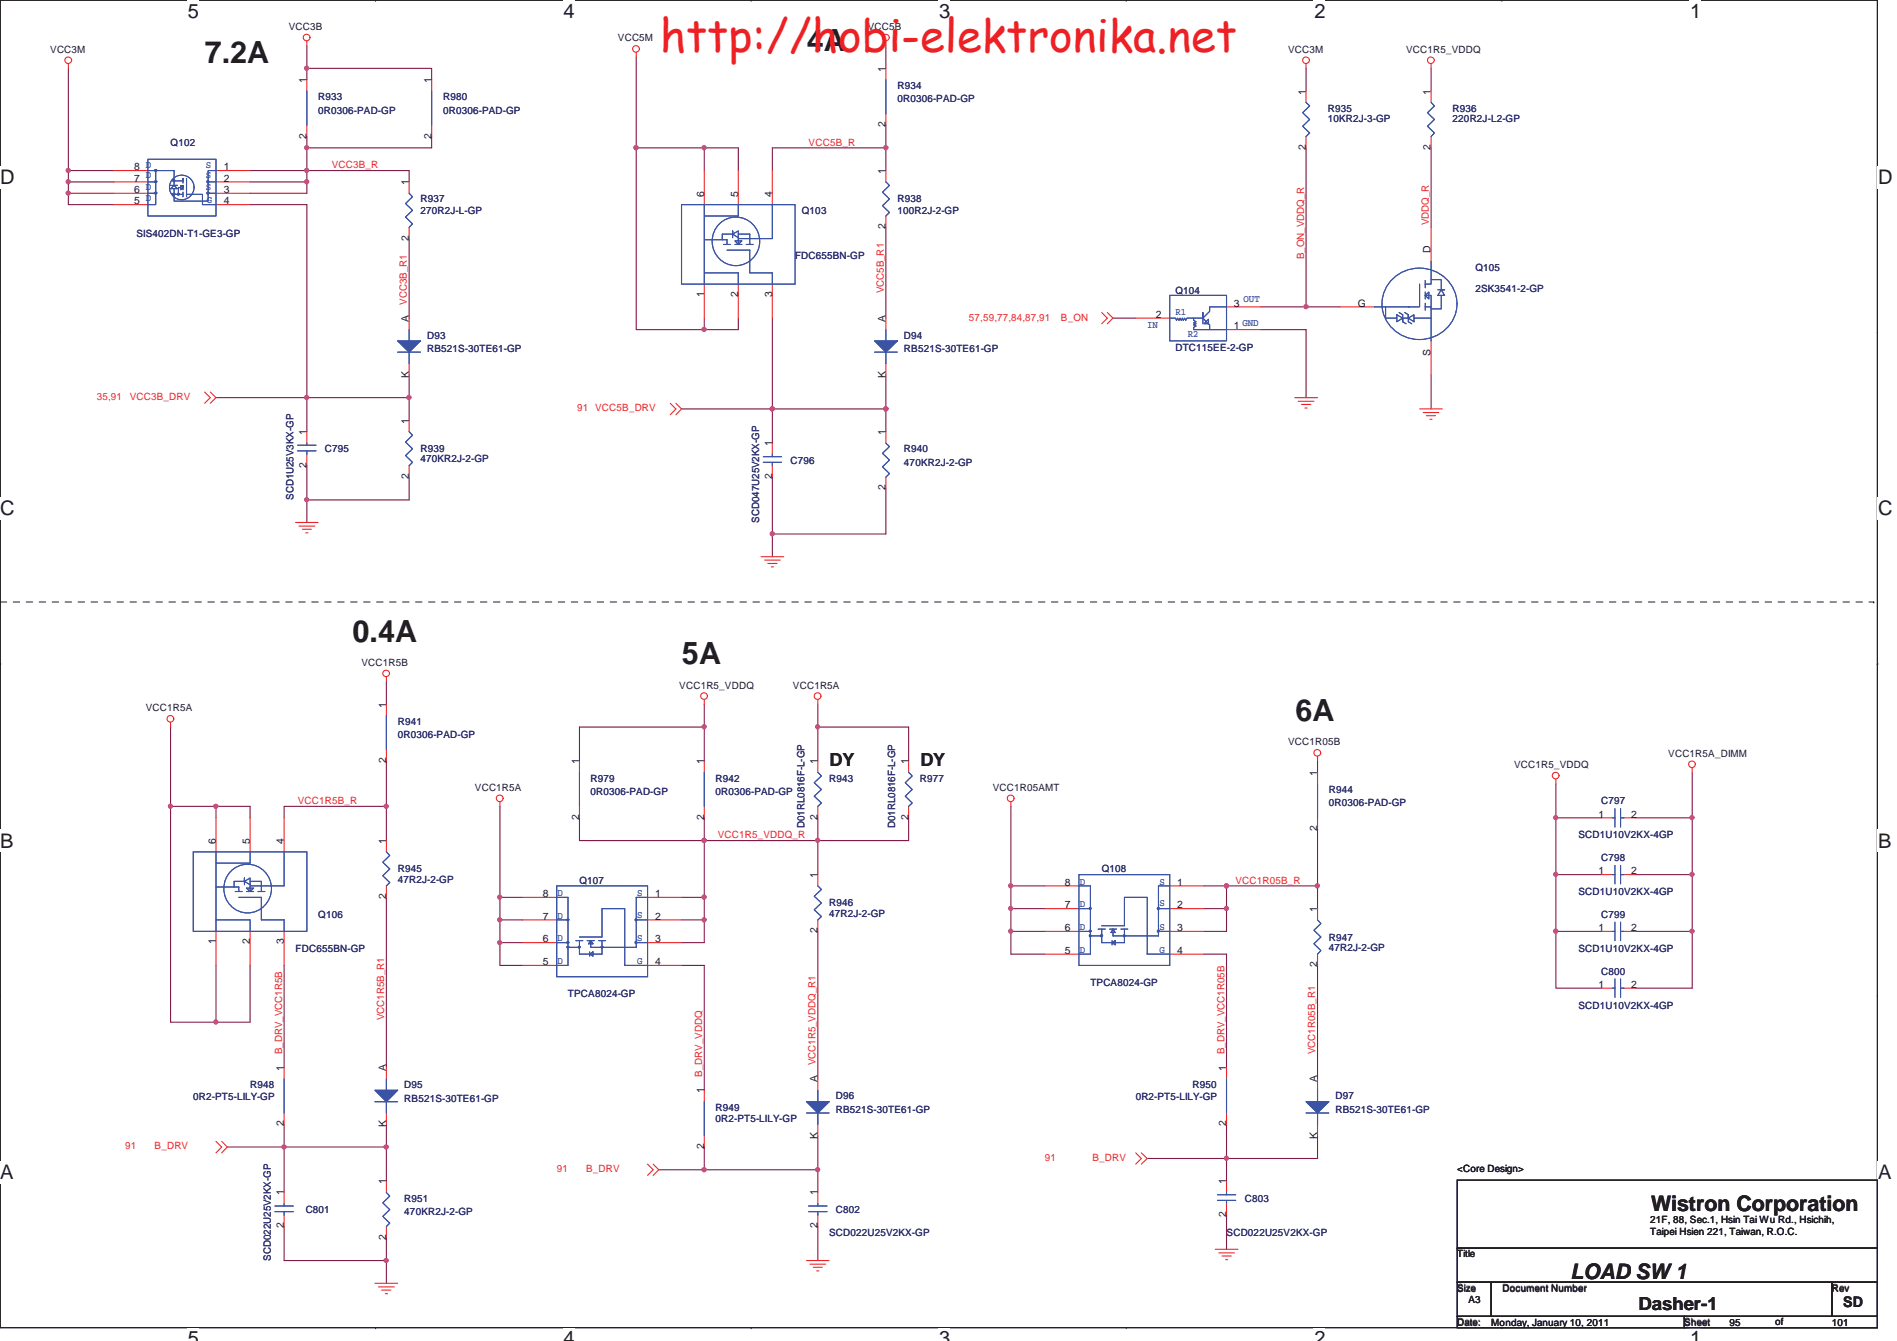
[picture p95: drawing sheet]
<svg xmlns="http://www.w3.org/2000/svg" width="297mm" height="210mm" viewBox="0 0 297 210" stroke-linecap="round" stroke-linejoin="round" font-family="sans-serif">
<defs><g id="words">
<text font-size="7.1" fill="#ed2024" x="103.3" y="8.1">http://hobi-elektronika.net</text>
<g font-size="4.8" fill="#231f20">
<text x="32.1" y="9.8">7.2A</text>
<text x="126.4" y="8">4A</text>
<text x="55.2" y="100.5">0.4A</text>
<text x="106.8" y="104">5A</text>
<text x="202.8" y="112.9">6A</text>
</g>
<g font-size="3.3" fill="#231f20">
<text x="258.5" y="189.7">Wistron Corporation</text>
<text x="245.9" y="200.3">LOAD SW 1</text>
</g>
<g font-size="3.1" fill="#231f20">
<text x="29.4" y="2.8">5</text>
<text x="88.2" y="2.8">4</text>
<text x="147" y="2.8">3</text>
<text x="205.8" y="2.8">2</text>
<text x="264.7" y="2.8">1</text>
<text x="0" y="28.8">D</text>
<text x="294.1" y="28.8">D</text>
<text x="0" y="80.7">C</text>
<text x="294.1" y="80.7">C</text>
<text x="0" y="132.7">B</text>
<text x="294.1" y="132.7">B</text>
<text x="0" y="184.6">A</text>
<text x="294.1" y="184.6">A</text>
<text x="29.4" y="210.7">5</text>
<text x="88.2" y="210.7">4</text>
<text x="147" y="210.7">3</text>
<text x="205.8" y="210.7">2</text>
<text x="264.7" y="210.7">1</text>
</g>
<g font-size="2.8" fill="#231f20">
<text x="129.9" y="120">DY</text>
<text x="144.1" y="120">DY</text>
<text x="256.5" y="205.2">Dasher-1</text>
</g>
<text font-size="2.3" fill="#231f20" x="288.6" y="204.7">SD</text>
<g font-size="1.6" fill="#231f20">
<text x="45.2" y="4.7">VCC3B</text>
<text x="135.9" y="4.7">VCC5B</text>
<text x="7.9" y="8.3">VCC3M</text>
<text x="96.8" y="6.5">VCC5M</text>
<text x="138.7" y="11.3" transform="rotate(-90 138.7 11.3)">1</text>
<text x="201.7" y="8.3">VCC3M</text>
<text x="220.2" y="8.3">VCC1R5_VDDQ</text>
<text x="48" y="13" transform="rotate(-90 48 13)">1</text>
<text x="67.6" y="13" transform="rotate(-90 67.6 13)">1</text>
<text x="204.5" y="14.8" transform="rotate(-90 204.5 14.8)">1</text>
<text x="224" y="14.8" transform="rotate(-90 224 14.8)">1</text>
<text x="48" y="21.7" transform="rotate(-90 48 21.7)">2</text>
<text x="67.6" y="21.7" transform="rotate(-90 67.6 21.7)">2</text>
<text x="138.7" y="19.9" transform="rotate(-90 138.7 19.9)">2</text>
<text x="204.5" y="23.5" transform="rotate(-90 204.5 23.5)">2</text>
<text x="224" y="23.5" transform="rotate(-90 224 23.5)">2</text>
<text x="21" y="28.4">7</text>
<text x="21" y="26.7">8 D</text>
<text x="35" y="26.7">1</text>
<text x="35" y="28.4">2</text>
<text x="64" y="29" transform="rotate(-90 64 29)">1</text>
<text x="138.7" y="27.2" transform="rotate(-90 138.7 27.2)">1</text>
<text x="21" y="32">5</text>
<text x="21" y="30.2">6</text>
<text x="35" y="30.2">3</text>
<text x="35" y="32">4</text>
<text x="110.2" y="30.8" transform="rotate(-90 110.2 30.8)">6</text>
<text x="115.6" y="30.8" transform="rotate(-90 115.6 30.8)">5</text>
<text x="120.9" y="30.8" transform="rotate(-90 120.9 30.8)">4</text>
<text x="138.7" y="35.9" transform="rotate(-90 138.7 35.9)">2</text>
<text x="64" y="37.7" transform="rotate(-90 64 37.7)">2</text>
<text x="224" y="39.7" transform="rotate(-90 224 39.7)">D</text>
<text x="110.2" y="46.6" transform="rotate(-90 110.2 46.6)">1</text>
<text x="115.6" y="46.6" transform="rotate(-90 115.6 46.6)">2</text>
<text x="120.9" y="46.6" transform="rotate(-90 120.9 46.6)">3</text>
<text x="64" y="50.4" transform="rotate(-90 64 50.4)">A</text>
<text x="138.7" y="50.4" transform="rotate(-90 138.7 50.4)">A</text>
<text x="181" y="49.8">2</text>
<text x="193.2" y="51.5">1</text>
<text x="193.2" y="48">3</text>
<text x="212.6" y="48">G</text>
<text x="64" y="59.2" transform="rotate(-90 64 59.2)">K</text>
<text x="138.7" y="59.2" transform="rotate(-90 138.7 59.2)">K</text>
<text x="224" y="55.7" transform="rotate(-90 224 55.7)">S</text>
<text x="48" y="68.1" transform="rotate(-90 48 68.1)">1</text>
<text x="64" y="66.3" transform="rotate(-90 64 66.3)">1</text>
<text x="120.9" y="69.9" transform="rotate(-90 120.9 69.9)">1</text>
<text x="138.7" y="68.1" transform="rotate(-90 138.7 68.1)">1</text>
<text x="48" y="73.2" transform="rotate(-90 48 73.2)">2</text>
<text x="64" y="75" transform="rotate(-90 64 75)">2</text>
<text x="120.9" y="75" transform="rotate(-90 120.9 75)">2</text>
<text x="138.7" y="76.8" transform="rotate(-90 138.7 76.8)">2</text>
<text x="56.6" y="104.2">VCC1R5B</text>
<text x="106.4" y="107.8">VCC1R5_VDDQ</text>
<text x="124.2" y="107.8">VCC1R5A</text>
<text x="22.8" y="111.4">VCC1R5A</text>
<text x="60.5" y="110.8" transform="rotate(-90 60.5 110.8)">1</text>
<text x="60.5" y="119.4" transform="rotate(-90 60.5 119.4)">2</text>
<text x="90.7" y="119.6" transform="rotate(-90 90.7 119.6)">1</text>
<text x="110.2" y="119.6" transform="rotate(-90 110.2 119.6)">1</text>
<text x="128" y="119.6" transform="rotate(-90 128 119.6)">1</text>
<text x="142.2" y="119.6" transform="rotate(-90 142.2 119.6)">1</text>
<text x="201.7" y="116.7">VCC1R05B</text>
<text x="261.2" y="118.5">VCC1R5A_DIMM</text>
<text x="74.4" y="123.8">VCC1R5A</text>
<text x="155.4" y="123.8">VCC1R05AMT</text>
<text x="206.2" y="121.4" transform="rotate(-90 206.2 121.4)">1</text>
<text x="237.1" y="120.3">VCC1R5_VDDQ</text>
<text x="90.7" y="128.3" transform="rotate(-90 90.7 128.3)">2</text>
<text x="110.2" y="128.3" transform="rotate(-90 110.2 128.3)">2</text>
<text x="128" y="128.3" transform="rotate(-90 128 128.3)">2</text>
<text x="142.2" y="128.3" transform="rotate(-90 142.2 128.3)">2</text>
<text x="206.2" y="130.1" transform="rotate(-90 206.2 130.1)">2</text>
<text x="250.3" y="128">1</text>
<text x="255.4" y="128">2</text>
<text x="33.8" y="132.1" transform="rotate(-90 33.8 132.1)">6</text>
<text x="39.1" y="132.1" transform="rotate(-90 39.1 132.1)">5</text>
<text x="44.4" y="132.1" transform="rotate(-90 44.4 132.1)">4</text>
<text x="60.5" y="132.1" transform="rotate(-90 60.5 132.1)">1</text>
<text x="128" y="137.4" transform="rotate(-90 128 137.4)">1</text>
<text x="250.3" y="136.9">1</text>
<text x="255.4" y="136.9">2</text>
<text x="60.5" y="140.8" transform="rotate(-90 60.5 140.8)">2</text>
<text x="85" y="140.4">8</text>
<text x="102.6" y="140.4">1</text>
<text x="166.7" y="142.2">7</text>
<text x="166.7" y="138.7">8</text>
<text x="184.3" y="138.7">1</text>
<text x="184.3" y="142.2">2</text>
<text x="206.2" y="142.8" transform="rotate(-90 206.2 142.8)">1</text>
<text x="33.8" y="147.9" transform="rotate(-90 33.8 147.9)">1</text>
<text x="39.1" y="147.9" transform="rotate(-90 39.1 147.9)">2</text>
<text x="44.4" y="147.9" transform="rotate(-90 44.4 147.9)">3</text>
<text x="85" y="147.6">6</text>
<text x="85" y="144">7</text>
<text x="102.6" y="144">2</text>
<text x="102.6" y="147.6">3</text>
<text x="128" y="146.1" transform="rotate(-90 128 146.1)">2</text>
<text x="166.7" y="149.3">5</text>
<text x="166.7" y="145.8">6</text>
<text x="184.3" y="145.8">3</text>
<text x="184.3" y="149.3">4</text>
<text x="250.3" y="145.8">1</text>
<text x="255.4" y="145.8">2</text>
<text x="85" y="151.1">5</text>
<text x="102.6" y="151.1">4</text>
<text x="206.2" y="151.5" transform="rotate(-90 206.2 151.5)">2</text>
<text x="250.3" y="154.7">1</text>
<text x="255.4" y="154.7">2</text>
<text x="44.4" y="167.6" transform="rotate(-90 44.4 167.6)">1</text>
<text x="60.5" y="167.6" transform="rotate(-90 60.5 167.6)">A</text>
<text x="192" y="167.6" transform="rotate(-90 192 167.6)">1</text>
<text x="110.2" y="171.2" transform="rotate(-90 110.2 171.2)">1</text>
<text x="128" y="169.4" transform="rotate(-90 128 169.4)">A</text>
<text x="206.2" y="169.4" transform="rotate(-90 206.2 169.4)">A</text>
<text x="44.4" y="176.3" transform="rotate(-90 44.4 176.3)">2</text>
<text x="60.5" y="176.5" transform="rotate(-90 60.5 176.5)">K</text>
<text x="110.2" y="179.9" transform="rotate(-90 110.2 179.9)">2</text>
<text x="128" y="178.3" transform="rotate(-90 128 178.3)">K</text>
<text x="192" y="176.3" transform="rotate(-90 192 176.3)">2</text>
<text x="206.2" y="178.3" transform="rotate(-90 206.2 178.3)">K</text>
<text x="60.5" y="185.4" transform="rotate(-90 60.5 185.4)">1</text>
<text x="192" y="185.4" transform="rotate(-90 192 185.4)">1</text>
<text x="228.2" y="183.6">&lt;Core Design&gt;</text>
<text x="44.4" y="187.2" transform="rotate(-90 44.4 187.2)">1</text>
<text x="128" y="187.2" transform="rotate(-90 128 187.2)">1</text>
<text x="192" y="190.5" transform="rotate(-90 192 190.5)">2</text>
<text x="258.4" y="191.6">21F, 88, Sec.1, Hsin Tai Wu Rd., Hsichih,</text>
<text x="44.4" y="192.3" transform="rotate(-90 44.4 192.3)">2</text>
<text x="60.5" y="194.1" transform="rotate(-90 60.5 194.1)">2</text>
<text x="128" y="192.3" transform="rotate(-90 128 192.3)">2</text>
<text x="228.2" y="196.9">Title</text>
<text x="258.4" y="193.4">Taipei Hsien 221, Taiwan, R.O.C.</text>
<text x="228.2" y="202.2">Size</text>
<text x="235.3" y="202.2">Document Number</text>
<text x="286.8" y="202.2">Rev</text>
<text x="228.2" y="207.5">Date:</text>
<text x="229.9" y="204">A3</text>
<text x="233.5" y="207.6">Monday, January 10, 2011</text>
<text x="263.7" y="207.5">Sheet</text>
<text x="270.8" y="207.6">95</text>
<text x="278" y="207.5">of</text>
<text x="286.8" y="207.6">101</text>
</g>
<g font-size="1.6" fill="#2d2d72">
<text x="49.8" y="15.7">R933</text>
<text x="49.8" y="17.8">0R0306-PAD-GP</text>
<text x="69.4" y="15.7">R980</text>
<text x="69.4" y="17.8">0R0306-PAD-GP</text>
<text x="140.5" y="13.9">R934</text>
<text x="140.5" y="16">0R0306-PAD-GP</text>
<text x="207.9" y="17.5">R935</text>
<text x="227.5" y="17.5">R936</text>
<text x="26.7" y="22.8">Q102</text>
<text x="207.9" y="19.1">10KR2J-3-GP</text>
<text x="227.5" y="19.1">220R2J-L2-GP</text>
<text x="65.8" y="31.7">R937</text>
<text x="65.8" y="33.5">270R2J-L-GP</text>
<text x="125.5" y="33.5">Q103</text>
<text x="140.5" y="31.7">R938</text>
<text x="140.5" y="33.5">100R2J-2-GP</text>
<text x="21.4" y="37">SIS402DN-T1-GE3-GP</text>
<text x="124.5" y="40.6">FDC655BN-GP</text>
<text x="184.1" y="46.1">Q104</text>
<text x="231" y="42.4">Q105</text>
<text x="231" y="45.8">2SK3541-2-GP</text>
<text x="66.9" y="53">D93</text>
<text x="141.5" y="53">D94</text>
<text x="66.9" y="55.1">RB521S-30TE61-GP</text>
<text x="141.5" y="55.1">RB521S-30TE61-GP</text>
<text x="184.1" y="55">DTC115EE-2-GP</text>
<text x="50.9" y="70.8">C795</text>
<text x="65.8" y="70.8">R939</text>
<text x="141.5" y="70.8">R940</text>
<text x="65.8" y="72.4">470KR2J-2-GP</text>
<text x="123.8" y="72.6">C796</text>
<text x="141.5" y="72.9">470KR2J-2-GP</text>
<text x="46" y="78.3" transform="rotate(-90 46 78.3)">SCD1U25V3KX-GP</text>
<text x="118.9" y="81.8" transform="rotate(-90 118.9 81.8)">SCD047U25V2KX-GP</text>
<text x="62.3" y="113.5">R941</text>
<text x="62.3" y="115.6">0R0306-PAD-GP</text>
<text x="92.5" y="122.4">R979</text>
<text x="92.5" y="124.5">0R0306-PAD-GP</text>
<text x="112" y="122.4">R942</text>
<text x="112" y="124.5">0R0306-PAD-GP</text>
<text x="129.8" y="122.4">R943</text>
<text x="144" y="122.4">R977</text>
<text x="208.1" y="124.1">R944</text>
<text x="250.7" y="125.9">C797</text>
<text x="126" y="129.7" transform="rotate(-90 126 129.7)">D01RL0816F-L-GP</text>
<text x="140.2" y="129.7" transform="rotate(-90 140.2 129.7)">D01RL0816F-L-GP</text>
<text x="208.1" y="126.3">0R0306-PAD-GP</text>
<text x="247.2" y="131.3">SCD1U10V2KX-4GP</text>
<text x="62.3" y="136.6">R945</text>
<text x="172.5" y="136.6">Q108</text>
<text x="250.7" y="134.8">C798</text>
<text x="49.8" y="143.7">Q106</text>
<text x="62.3" y="138.2">47R2J-2-GP</text>
<text x="90.7" y="138.4">Q107</text>
<text x="129.8" y="141.9">R946</text>
<text x="129.8" y="143.5">47R2J-2-GP</text>
<text x="247.2" y="140.2">SCD1U10V2KX-4GP</text>
<text x="250.7" y="143.7">C799</text>
<text x="46.3" y="149.1">FDC655BN-GP</text>
<text x="208.1" y="147.3">R947</text>
<text x="208.1" y="148.9">47R2J-2-GP</text>
<text x="247.2" y="149.1">SCD1U10V2KX-4GP</text>
<text x="170.7" y="154.4">TPCA8024-GP</text>
<text x="250.7" y="152.6">C800</text>
<text x="88.9" y="156.2">TPCA8024-GP</text>
<text x="247.2" y="157.9">SCD1U10V2KX-4GP</text>
<text x="30.3" y="172.2">0R2-PT5-LILY-GP</text>
<text x="39.2" y="170.4">R948</text>
<text x="63.3" y="170.4">D95</text>
<text x="63.3" y="172.5">RB521S-30TE61-GP</text>
<text x="112" y="174">R949</text>
<text x="130.9" y="172.2">D96</text>
<text x="177.8" y="172.2">0R2-PT5-LILY-GP</text>
<text x="186.7" y="170.4">R950</text>
<text x="209.1" y="172.2">D97</text>
<text x="112" y="175.7">0R2-PT5-LILY-GP</text>
<text x="130.9" y="174.3">RB521S-30TE61-GP</text>
<text x="209.1" y="174.3">RB521S-30TE61-GP</text>
<text x="47.9" y="189.9">C801</text>
<text x="63.3" y="188.2">R951</text>
<text x="63.3" y="190.3">470KR2J-2-GP</text>
<text x="130.9" y="189.9">C802</text>
<text x="194.9" y="188.2">C803</text>
<text x="42.4" y="197.4" transform="rotate(-90 42.4 197.4)">SCD022U25V2KX-GP</text>
<text x="129.8" y="193.5">SCD022U25V2KX-GP</text>
<text x="192.1" y="193.5">SCD022U25V2KX-GP</text>
</g>
<g font-size="1.6" fill="#ec2426">
<text x="126.6" y="22.8">VCC5B_R</text>
<text x="51.9" y="26.4">VCC3B_R</text>
<text x="223.7" y="35.3" transform="rotate(-90 223.7 35.3)">VDDQ_R</text>
<text x="204.2" y="40.6" transform="rotate(-90 204.2 40.6)">B_ON_VDDQ_R</text>
<text x="63.7" y="47.7" transform="rotate(-90 63.7 47.7)">VCC3B_R1</text>
<text x="138.4" y="45.9" transform="rotate(-90 138.4 45.9)">VCC5B_R1</text>
<text x="151.7" y="50.2">57,59,77,84,87,91</text>
<text x="166.1" y="50.2">B_ON</text>
<text x="15.2" y="62.7">35,91</text>
<text x="20.3" y="62.7">VCC3B_DRV</text>
<text x="90.4" y="64.4">91 VCC5B_DRV</text>
<text x="46.6" y="125.9">VCC1R5B_R</text>
<text x="112.4" y="131.3">VCC1R5_VDDQ_R</text>
<text x="193.5" y="138.4">VCC1R05B_R</text>
<text x="60.1" y="159.7" transform="rotate(-90 60.1 159.7)">VCC1R5B_R1</text>
<text x="44.2" y="165.1" transform="rotate(-90 44.2 165.1)">B_DRV_VCC1R5B</text>
<text x="127.7" y="166.8" transform="rotate(-90 127.7 166.8)">VCC1R5_VDDQ_R1</text>
<text x="191.7" y="165.1" transform="rotate(-90 191.7 165.1)">B_DRV_VCC1R05B</text>
<text x="206" y="165.1" transform="rotate(-90 206 165.1)">VCC1R05B_R1</text>
<text x="109.9" y="168.6" transform="rotate(-90 109.9 168.6)">B_DRV_VDDQ</text>
<text x="19.6" y="180">91</text>
<text x="24.2" y="180">B_DRV</text>
<text x="87.2" y="183.6">91</text>
<text x="91.8" y="183.6">B_DRV</text>
<text x="163.6" y="181.8">91</text>
<text x="171.1" y="181.8">B_DRV</text>
</g>
<g font-size="1.6" fill="#3a53a4">
<text x="22.8" y="29.7">D</text>
<text x="22.8" y="27.9">D</text>
<text x="22.8" y="26.3">D</text>
<text x="32.2" y="26.3">S</text>
<text x="32.2" y="27.9">S</text>
<text x="32.2" y="29.7">S</text>
<text x="22.8" y="31.5">D</text>
<text x="32.4" y="31.8">G</text>
<text x="194.7" y="47.3">OUT</text>
<text x="179.6" y="51.4">IN</text>
<text x="184.1" y="49.3">R1</text>
<text x="186" y="52.8">R2</text>
<text x="194.5" y="51.1">GND</text>
<text x="87.3" y="140.3">D</text>
<text x="87.3" y="143.9">D</text>
<text x="99.8" y="140.3">S</text>
<text x="99.8" y="143.7">S</text>
<text x="169.1" y="138.5">D</text>
<text x="169.1" y="142.1">D</text>
<text x="181.5" y="138.5">S</text>
<text x="181.5" y="141.9">S</text>
<text x="87.3" y="147.4">D</text>
<text x="99.8" y="147.4">S</text>
<text x="169.1" y="145.6">D</text>
<text x="169.1" y="149.2">D</text>
<text x="181.5" y="145.6">S</text>
<text x="181.5" y="149.2">G</text>
<text x="87.3" y="151">D</text>
<text x="99.8" y="151">G</text>
</g>
</g></defs>
<path d="M0 0h294v207.9h-294z" fill="none" stroke="#231f20" stroke-width=".17"/>
<g fill="#fff">
<path d="M29.4 0h1.8v3.5h-1.8z"/>
<path d="M29.4 207.9h1.8v2h-1.8z"/>
</g>
<path d="M58.8 0h.1M58.8 207.9h.1" fill="none" stroke="#231f20" stroke-width=".17"/>
<g fill="#fff">
<path d="M88.2 0h1.7v3.5h-1.7z"/>
<path d="M88.2 207.9h1.7v2h-1.7z"/>
</g>
<path d="M117.6 0h.1M117.6 207.9h.1" fill="none" stroke="#231f20" stroke-width=".17"/>
<g fill="#fff">
<path d="M147 0h1.7v3.5h-1.7z"/>
<path d="M147 207.9h1.7v2h-1.7z"/>
</g>
<path d="M176.4 0h.1M176.4 207.9h.1" fill="none" stroke="#231f20" stroke-width=".17"/>
<g fill="#fff">
<path d="M205.7 0h1.8v3.5h-1.8z"/>
<path d="M205.7 207.9h1.8v2h-1.8z"/>
</g>
<path d="M235.2 0h.1M235.2 207.9h.1" fill="none" stroke="#231f20" stroke-width=".17"/>
<g fill="#fff">
<path d="M264.5 0h1.8v3.5h-1.8z"/>
<path d="M264.5 207.9h1.8v2h-1.8z"/>
<path d="M0 26h2.3v3.5h-2.3z"/>
<path d="M294 26h2.2v3.5h-2.2z"/>
<path d="M0 77.9h2.3v3.5h-2.3z"/>
<path d="M294 77.9h2.2v3.5h-2.2z"/>
</g>
<path d="M0 52h.1M294 52h.1" fill="none" stroke="#231f20" stroke-width=".17"/>
<g fill="#fff">
<path d="M0 129.9h2.1v3.5h-2.1z"/>
<path d="M294 129.9h2v3.5h-2z"/>
</g>
<path d="M0 104h.1M294 104h.1" fill="none" stroke="#231f20" stroke-width=".17"/>
<path d="M0 104h.1" fill="none" stroke="#231f20" stroke-width=".16"/>
<path d="M294 104h.1" fill="none" stroke="#231f20" stroke-width=".16"/>
<g fill="#fff">
<path d="M0 181.9h2.1v3.4h-2.1z"/>
<path d="M294 181.9h2v3.4h-2z"/>
</g>
<path d="M0 155.9h.1M294 155.9h.1" fill="none" stroke="#231f20" stroke-width=".17"/>
<path d="M120.9 83.6v3.6" fill="none" stroke="#7f1542" stroke-width=".17"/>
<circle cx="120.9" cy="83.6" r=".32" fill="#b8529f"/>
<circle cx="120.9" cy="83.6" r=".32" fill="none" stroke="#b8529f" stroke-width=".17"/>
<path d="M120.9 23.2h17.8" fill="none" stroke="#7f1542" stroke-width=".17"/>
<circle cx="138.7" cy="23.1" r=".33" fill="#b8529f"/>
<circle cx="138.7" cy="23.1" r=".33" fill="none" stroke="#b8529f" stroke-width=".17"/>
<path d="M138.7 23.2v3.5M120.9 64h17.8" fill="none" stroke="#7f1542" stroke-width=".17"/>
<circle cx="138.7" cy="64" r=".33" fill="#b8529f"/>
<circle cx="138.7" cy="64" r=".33" fill="none" stroke="#b8529f" stroke-width=".17"/>
<path d="M138.7 64v3.6" fill="none" stroke="#7f1542" stroke-width=".17"/>
<circle cx="138.7" cy="64" r=".33" fill="#b8529f"/>
<circle cx="138.7" cy="64" r=".33" fill="none" stroke="#b8529f" stroke-width=".17"/>
<path d="M99.6 23.2h10.7M120.9 74.7v8.9" fill="none" stroke="#7f1542" stroke-width=".17"/>
<circle cx="99.6" cy="23.1" r=".32" fill="#b8529f"/>
<circle cx="99.6" cy="23.1" r=".32" fill="none" stroke="#b8529f" stroke-width=".17"/>
<path d="M138.7 35.6v14.2M99.6 51.6h10.7M138.7 76.5v7.1" fill="none" stroke="#7f1542" stroke-width=".17"/>
<circle cx="110.2" cy="51.6" r=".32" fill="#b8529f"/>
<circle cx="110.2" cy="51.6" r=".32" fill="none" stroke="#b8529f" stroke-width=".17"/>
<path d="M120.9 64v5.4" fill="none" stroke="#7f1542" stroke-width=".17"/>
<circle cx="120.9" cy="64" r=".33" fill="#b8529f"/>
<circle cx="120.9" cy="64" r=".33" fill="none" stroke="#b8529f" stroke-width=".17"/>
<path d="M99.6 23.2v28.4" fill="none" stroke="#7f1542" stroke-width=".17"/>
<circle cx="99.6" cy="23.1" r=".32" fill="#b8529f"/>
<circle cx="99.6" cy="23.1" r=".32" fill="none" stroke="#b8529f" stroke-width=".17"/>
<path d="M99.6 8.9v14.3M138.7 7.2v3.5M138.7 19.6v3.6M110.3 23.2v3.5M110.3 49.8v1.8" fill="none" stroke="#7f1542" stroke-width=".17"/>
<circle cx="110.2" cy="23.1" r=".32" fill="#b8529f"/>
<circle cx="110.2" cy="23.1" r=".32" fill="none" stroke="#b8529f" stroke-width=".17"/>
<path d="M48 32v30.3M110.3 23.2h5.3v3.5M120.9 23.2v3.5M115.6 49.8v1.8h-5.3" fill="none" stroke="#7f1542" stroke-width=".17"/>
<circle cx="48" cy="62.2" r=".32" fill="#b8529f"/>
<circle cx="48" cy="62.2" r=".32" fill="none" stroke="#b8529f" stroke-width=".17"/>
<path d="M48 78.3v3.5" fill="none" stroke="#7f1542" stroke-width=".17"/>
<circle cx="48" cy="78.2" r=".32" fill="#b8529f"/>
<circle cx="48" cy="78.2" r=".32" fill="none" stroke="#b8529f" stroke-width=".17"/>
<path d="M64.1 26.7v1.8M64.1 37.4v12.4M64.1 62.3v3.5" fill="none" stroke="#7f1542" stroke-width=".17"/>
<circle cx="64" cy="62.2" r=".32" fill="#b8529f"/>
<circle cx="64" cy="62.2" r=".32" fill="none" stroke="#b8529f" stroke-width=".17"/>
<path d="M48 28.5v1.8h-8.8M64.1 74.7v3.6" fill="none" stroke="#7f1542" stroke-width=".17"/>
<circle cx="48" cy="28.5" r=".32" fill="#b8529f"/>
<circle cx="48" cy="28.5" r=".32" fill="none" stroke="#b8529f" stroke-width=".17"/>
<path d="M10.7 10.7v16M39.2 32h8.8M48 62.3v5.3" fill="none" stroke="#7f1542" stroke-width=".17"/>
<circle cx="10.7" cy="26.7" r=".32" fill="#b8529f"/>
<circle cx="10.7" cy="26.7" r=".32" fill="none" stroke="#b8529f" stroke-width=".17"/>
<path d="M39.2 26.7h8.8" fill="none" stroke="#7f1542" stroke-width=".17"/>
<circle cx="48" cy="26.7" r=".32" fill="#b8529f"/>
<circle cx="48" cy="26.7" r=".32" fill="none" stroke="#b8529f" stroke-width=".17"/>
<path d="M10.7 26.7h7.1M17.8 30.3h-7.1v1.7h7.1" fill="none" stroke="#7f1542" stroke-width=".17"/>
<circle cx="10.7" cy="30.2" r=".32" fill="#b8529f"/>
<circle cx="10.7" cy="30.2" r=".32" fill="none" stroke="#b8529f" stroke-width=".17"/>
<path d="M10.7 28.5h7.1" fill="none" stroke="#7f1542" stroke-width=".17"/>
<circle cx="10.7" cy="28.5" r=".32" fill="#b8529f"/>
<circle cx="10.7" cy="28.5" r=".32" fill="none" stroke="#b8529f" stroke-width=".17"/>
<path d="M10.7 26.7v3.6M48 23.2v5.3h-8.8M48 26.7h16.1M48 78.3h16.1" fill="none" stroke="#7f1542" stroke-width=".17"/>
<circle cx="48" cy="23.1" r=".32" fill="#b8529f"/>
<circle cx="48" cy="23.1" r=".32" fill="none" stroke="#b8529f" stroke-width=".17"/>
<path d="M48 10.7v1.8M120.9 49.8v14.2M138.7 58.7v5.3M33.8 62.3h14.2M48 72.9v5.4" fill="none" stroke="#7f1542" stroke-width=".17"/>
<circle cx="120.9" cy="64" r=".33" fill="#b8529f"/>
<circle cx="120.9" cy="64" r=".33" fill="none" stroke="#b8529f" stroke-width=".17"/>
<path d="M64.1 58.7v3.6h-16.1M106.7 64h14.2M120.9 83.6h17.8M110.3 179.6v3.6" fill="none" stroke="#7f1542" stroke-width=".17"/>
<circle cx="110.2" cy="183.2" r=".32" fill="#b8529f"/>
<circle cx="110.2" cy="183.2" r=".32" fill="none" stroke="#b8529f" stroke-width=".17"/>
<path d="M128.1 131.6v5.4M110.3 183.2h17.8M128.1 192.1v5.3" fill="none" stroke="#7f1542" stroke-width=".17"/>
<circle cx="128" cy="131.6" r=".32" fill="#b8529f"/>
<circle cx="128" cy="131.6" r=".32" fill="none" stroke="#b8529f" stroke-width=".17"/>
<path d="M128.1 183.2v3.5" fill="none" stroke="#7f1542" stroke-width=".17"/>
<circle cx="128" cy="183.2" r=".32" fill="#b8529f"/>
<circle cx="128" cy="183.2" r=".32" fill="none" stroke="#b8529f" stroke-width=".17"/>
<path d="M110.3 131.6h17.8M110.3 151.2v19.5M128.1 145.8v23.1" fill="none" stroke="#7f1542" stroke-width=".17"/>
<circle cx="110.2" cy="131.6" r=".32" fill="#b8529f"/>
<circle cx="110.2" cy="131.6" r=".32" fill="none" stroke="#b8529f" stroke-width=".17"/>
<path d="M204.5 10.7v3.6M204.5 23.2v24.9h-7.1" fill="none" stroke="#7f1542" stroke-width=".17"/>
<circle cx="204.5" cy="48" r=".32" fill="#b8529f"/>
<circle cx="204.5" cy="48" r=".32" fill="none" stroke="#b8529f" stroke-width=".17"/>
<path d="M224.1 10.7v3.6M224.1 23.2v12.4M174.3 49.8h3.5M197.4 51.6h7.1v10.7M204.5 48.1h5.3M224.1 58.7v5.3M265 128.1v8.9" fill="none" stroke="#7f1542" stroke-width=".17"/>
<circle cx="264.9" cy="128" r=".32" fill="#b8529f"/>
<circle cx="264.9" cy="128" r=".32" fill="none" stroke="#b8529f" stroke-width=".17"/>
<path d="M243.6 122.7v5.4M243.6 128.1v8.9h7.2M243.6 128.1h7.2M256.1 137h8.9M256.1 145.8h8.9" fill="none" stroke="#7f1542" stroke-width=".17"/>
<circle cx="243.6" cy="128" r=".32" fill="#b8529f"/>
<circle cx="243.6" cy="128" r=".32" fill="none" stroke="#b8529f" stroke-width=".17"/>
<path d="M265 137v8.8" fill="none" stroke="#7f1542" stroke-width=".17"/>
<circle cx="264.9" cy="136.9" r=".32" fill="#b8529f"/>
<circle cx="264.9" cy="136.9" r=".32" fill="none" stroke="#b8529f" stroke-width=".17"/>
<path d="M265 145.8v8.9" fill="none" stroke="#7f1542" stroke-width=".17"/>
<circle cx="264.9" cy="145.8" r=".32" fill="#b8529f"/>
<circle cx="264.9" cy="145.8" r=".32" fill="none" stroke="#b8529f" stroke-width=".17"/>
<path d="M243.6 145.8v8.9h7.2" fill="none" stroke="#7f1542" stroke-width=".17"/>
<circle cx="243.6" cy="145.8" r=".32" fill="#b8529f"/>
<circle cx="243.6" cy="145.8" r=".32" fill="none" stroke="#b8529f" stroke-width=".17"/>
<path d="M158.3 138.7h5.3M265 120.9v7.2h-8.9M158.3 142.3h5.3M163.6 145.8h-5.3v3.6M188.5 149.4h3.6v17.8M188.5 145.8h3.6M243.6 145.8h7.2M256.1 154.7h8.9M192.1 181.4v3.6" fill="none" stroke="#7f1542" stroke-width=".17"/>
<circle cx="158.3" cy="145.8" r=".32" fill="#b8529f"/>
<circle cx="158.3" cy="145.8" r=".32" fill="none" stroke="#b8529f" stroke-width=".17"/>
<path d="M188.5 138.7h17.8" fill="none" stroke="#7f1542" stroke-width=".17"/>
<circle cx="206.3" cy="138.7" r=".32" fill="#b8529f"/>
<circle cx="206.3" cy="138.7" r=".32" fill="none" stroke="#b8529f" stroke-width=".17"/>
<circle cx="192" cy="138.7" r=".33" fill="#b8529f"/>
<circle cx="192" cy="138.7" r=".33" fill="none" stroke="#b8529f" stroke-width=".17"/>
<path d="M206.3 129.8v8.9M192.1 181.4h14.2" fill="none" stroke="#7f1542" stroke-width=".17"/>
<circle cx="192" cy="181.4" r=".32" fill="#b8529f"/>
<circle cx="192" cy="181.4" r=".32" fill="none" stroke="#b8529f" stroke-width=".17"/>
<path d="M206.3 119.2v1.7M206.3 138.7v3.6M192.1 142.3v3.5M206.3 151.2v17.7M206.3 177.8v3.6M192.1 190.3v5.3" fill="none" stroke="#7f1542" stroke-width=".17"/>
<circle cx="192" cy="142.2" r=".33" fill="#b8529f"/>
<circle cx="192" cy="142.2" r=".33" fill="none" stroke="#b8529f" stroke-width=".17"/>
<path d="M158.3 126.3v16M158.3 149.4h5.3M188.5 142.3h3.6M192.1 176.1v5.3h-12.5" fill="none" stroke="#7f1542" stroke-width=".17"/>
<circle cx="158.3" cy="138.7" r=".32" fill="#b8529f"/>
<circle cx="158.3" cy="138.7" r=".32" fill="none" stroke="#b8529f" stroke-width=".17"/>
<path d="M110.3 113.8v5.4M128.1 113.8v5.4M26.7 126.3v33.8M110.3 128.1v3.5M128.1 128.1v3.5M128.1 177.8v5.4M44.5 192.1v5.3M103.2 183.2h7.1" fill="none" stroke="#7f1542" stroke-width=".17"/>
<circle cx="26.7" cy="126.3" r=".32" fill="#b8529f"/>
<circle cx="26.7" cy="126.3" r=".32" fill="none" stroke="#b8529f" stroke-width=".17"/>
<path d="M60.5 197.4v3.5" fill="none" stroke="#7f1542" stroke-width=".17"/>
<circle cx="60.5" cy="197.4" r=".32" fill="#b8529f"/>
<circle cx="60.5" cy="197.4" r=".32" fill="none" stroke="#b8529f" stroke-width=".17"/>
<path d="M44.5 126.3v1.8M33.8 160.1h5.4M44.5 179.6v7.1" fill="none" stroke="#7f1542" stroke-width=".17"/>
<circle cx="33.8" cy="160" r=".32" fill="#b8529f"/>
<circle cx="33.8" cy="160" r=".32" fill="none" stroke="#b8529f" stroke-width=".17"/>
<path d="M33.8 126.3h5.4M60.5 140.5v26.7M44.5 176.1v3.5M60.5 179.6v5.4" fill="none" stroke="#7f1542" stroke-width=".17"/>
<circle cx="33.8" cy="126.3" r=".32" fill="#b8529f"/>
<circle cx="33.8" cy="126.3" r=".32" fill="none" stroke="#b8529f" stroke-width=".17"/>
<path d="M26.7 113.8v12.5M60.5 106.7v3.6M60.5 119.2v12.4M33.8 151.2v8.9h-7.1M39.2 151.2v8.9M35.6 179.6h8.9M60.5 193.9v3.5h-16" fill="none" stroke="#7f1542" stroke-width=".17"/>
<circle cx="60.5" cy="126.3" r=".32" fill="#b8529f"/>
<circle cx="60.5" cy="126.3" r=".32" fill="none" stroke="#b8529f" stroke-width=".17"/>
<path d="M39.2 126.3v1.8M44.5 179.6h16" fill="none" stroke="#7f1542" stroke-width=".17"/>
<circle cx="60.5" cy="179.6" r=".32" fill="#b8529f"/>
<circle cx="60.5" cy="179.6" r=".32" fill="none" stroke="#b8529f" stroke-width=".17"/>
<circle cx="44.5" cy="179.6" r=".33" fill="#b8529f"/>
<circle cx="44.5" cy="179.6" r=".33" fill="none" stroke="#b8529f" stroke-width=".17"/>
<path d="M26.7 126.3h7.1v1.8M44.5 126.3h16M44.5 151.2v16M158.3 142.3v3.5M60.5 176.1v3.5" fill="none" stroke="#7f1542" stroke-width=".17"/>
<circle cx="158.3" cy="142.2" r=".32" fill="#b8529f"/>
<circle cx="158.3" cy="142.2" r=".32" fill="none" stroke="#b8529f" stroke-width=".17"/>
<path d="M192.1 138.7v3.6" fill="none" stroke="#7f1542" stroke-width=".17"/>
<circle cx="192" cy="138.7" r=".33" fill="#b8529f"/>
<circle cx="192" cy="138.7" r=".33" fill="none" stroke="#b8529f" stroke-width=".17"/>
<path d="M243.6 137v8.8" fill="none" stroke="#7f1542" stroke-width=".17"/>
<circle cx="243.6" cy="136.9" r=".32" fill="#b8529f"/>
<circle cx="243.6" cy="136.9" r=".32" fill="none" stroke="#b8529f" stroke-width=".17"/>
<path d="M106.7 140.5h3.6M110.3 144v3.6" fill="none" stroke="#7f1542" stroke-width=".17"/>
<circle cx="110.2" cy="140.5" r=".32" fill="#b8529f"/>
<circle cx="110.2" cy="140.5" r=".32" fill="none" stroke="#b8529f" stroke-width=".17"/>
<path d="M110.3 131.6v8.9" fill="none" stroke="#7f1542" stroke-width=".17"/>
<circle cx="110.2" cy="131.6" r=".32" fill="#b8529f"/>
<circle cx="110.2" cy="131.6" r=".32" fill="none" stroke="#b8529f" stroke-width=".17"/>
<path d="M90.7 113.8h19.6M78.3 126.3v14.2h3.5" fill="none" stroke="#7f1542" stroke-width=".17"/>
<circle cx="110.2" cy="113.8" r=".32" fill="#b8529f"/>
<circle cx="110.2" cy="113.8" r=".32" fill="none" stroke="#b8529f" stroke-width=".17"/>
<path d="M48 10.7h19.6v1.8M48 21.4v1.8h19.6v-1.8M90.7 113.8v5.4M110.3 110.3v3.5M90.7 128.1v3.5h19.6" fill="none" stroke="#7f1542" stroke-width=".17"/>
<circle cx="48" cy="10.7" r=".32" fill="#b8529f"/>
<circle cx="48" cy="10.7" r=".32" fill="none" stroke="#b8529f" stroke-width=".17"/>
<path d="M48 7.2v3.5M128.1 113.8h14.2" fill="none" stroke="#7f1542" stroke-width=".17"/>
<circle cx="128" cy="113.8" r=".32" fill="#b8529f"/>
<circle cx="128" cy="113.8" r=".32" fill="none" stroke="#b8529f" stroke-width=".17"/>
<path d="M128.1 110.3v3.5M142.3 113.8v5.4M142.3 128.1v3.5h-14.2M78.3 147.6v3.6" fill="none" stroke="#7f1542" stroke-width=".17"/>
<circle cx="78.2" cy="147.6" r=".32" fill="#b8529f"/>
<circle cx="78.2" cy="147.6" r=".32" fill="none" stroke="#b8529f" stroke-width=".17"/>
<path d="M106.7 151.2h3.6M106.7 147.6h3.6M106.7 144h3.6" fill="none" stroke="#7f1542" stroke-width=".17"/>
<circle cx="110.2" cy="144" r=".32" fill="#b8529f"/>
<circle cx="110.2" cy="144" r=".32" fill="none" stroke="#b8529f" stroke-width=".17"/>
<path d="M78.3 151.2h3.5M78.3 144v3.6h3.5M110.3 140.5v3.5" fill="none" stroke="#7f1542" stroke-width=".17"/>
<circle cx="78.2" cy="144" r=".32" fill="#b8529f"/>
<circle cx="78.2" cy="144" r=".32" fill="none" stroke="#b8529f" stroke-width=".17"/>
<path d="M78.3 140.5v3.5h3.5" fill="none" stroke="#7f1542" stroke-width=".17"/>
<circle cx="78.2" cy="140.5" r=".32" fill="#b8529f"/>
<circle cx="78.2" cy="140.5" r=".32" fill="none" stroke="#b8529f" stroke-width=".17"/>
<g fill="none" stroke="#ec2426" stroke-width=".17">
<path d="M10.7 10v.7M48 6.4v.8M99.6 8.2v.7M138.7 6.4v.8M204.5 10v.7M224.1 10v.7M172.5 48.9l.9 .9-.9 .9M173.4 48.9l.9 .9-.9 .9M32 61.4l.9 .9-.9 .9M32.9 61.4l.9 .9-.9 .9M105 63.2l.8 .8-.8 .9M105.8 63.2l.9 .8-.9 .9"/>
<path d="M202.7 62.3h3.6M203.3 62.8h2.4M203.8 63.3h1.4M204.3 63.9h.4M222.3 64h3.5M222.8 64.6h2.5M223.3 65.1h1.5M223.9 65.7h.3M46.3 81.8h3.5M46.8 82.4h2.5M47.3 82.9h1.5M47.9 83.4h.3"/>
<path d="M119.2 87.2h3.5M119.7 87.7h2.5M120.2 88.2h1.5M120.8 88.8h.3M26.7 113.1v.7M60.5 106v.7M110.3 109.5v.8M128.1 109.5v.8M206.3 118.4v.8M78.3 125.6v.7M158.3 125.6v.7M243.6 122v.7"/>
<path d="M265 120.2v.7M81.8 140.5h5.4M81.8 144h5.4M81.8 147.6h5.4M81.8 151.2h5.4M101.4 140.5h5.3M101.4 144h5.3M101.4 147.6h5.3M101.4 151.2h5.3M33.8 178.7l.9 .9-.9 .9M34.7 178.7l.9 .9-.9 .9M101.4 182.3l.9 .9-.9 .8"/>
<path d="M102.3 182.3l.9 .9-.9 .8M126.3 197.4h3.5M126.8 197.9h2.5M127.4 198.4h1.4M127.9 199h.3M177.8 180.5l.9 .9-.9 .9M178.7 180.5l.9 .9-.9 .9M190.3 195.6h3.6M190.9 196.2h2.4M191.3 196.7h1.5M191.9 197.2h.3M58.7 200.9h3.6"/>
<path d="M59.3 201.5h2.4M59.8 202h1.4M60.3 202.6h.4"/>
<circle cx="10.7" cy="9.4" r=".52"/>
<circle cx="48" cy="5.9" r=".52"/>
<circle cx="99.6" cy="7.7" r=".53"/>
<circle cx="138.7" cy="5.9" r=".53"/>
<circle cx="204.5" cy="9.4" r=".53"/>
<circle cx="224.1" cy="9.4" r=".53"/>
<circle cx="26.7" cy="112.6" r=".53"/>
<circle cx="60.5" cy="105.4" r=".52"/>
<circle cx="110.2" cy="109" r=".52"/>
<circle cx="128" cy="109" r=".52"/>
<circle cx="206.3" cy="117.9" r=".53"/>
<circle cx="264.9" cy="119.7" r=".52"/>
<circle cx="78.3" cy="125" r=".52"/>
<circle cx="158.3" cy="125" r=".52"/>
<circle cx="243.6" cy="121.4" r=".52"/>
</g>
<path d="M228.2 184.8h65.8v10.7h-65.8zM228.2 195.4h65.8v5.4h-65.8zM228.2 200.8h5.3v5.3h-5.3zM228.2 206.1h35.5v1.8h-35.5zM233.5 200.8h53.3v5.3h-53.3zM263.7 206.1h30.3v1.8h-30.3zM286.8 200.8h7.2v5.3h-7.2z" fill="none" stroke="#231f20" stroke-width=".17"/>
<path d="M0 94.3h293.4M293.4 94.3h.1" fill="none" stroke="#231f20" stroke-width=".16" stroke-dasharray="1 1 1 1 1 1 1 1"/>
<g fill="none" stroke="#3a53a4" stroke-width=".17">
<path d="M87.2 140.5h1.7M87.2 144h1.7M87.2 147.6h1.7M87.2 151.2h1.7M88.9 148.3h1.8M90.2 147.3h1.1M90.7 146.7h3.6v-4.4h3.5v8.9h3.6M91.9 147.3h1.2M92.3 149.4l.6-.3v.6zM92.3 149.1v.6M92.5 147.3l.4 .5h-.8zM92.5 147.3v1"/>
<path d="M93.7 147.3h1.1M94.3 147.3v2.1h-3.6M99.6 144h1.8M99.6 147.6h1.8M101.4 140.5h-1.8v7.8"/>
</g>
<path d="M99.5 143.9h.2v.2h-.2z" fill-rule="evenodd" fill="#3a53a4"/>
<path d="M99.5 143.9h.2v.2h-.2z" fill="none" stroke="#3a53a4" stroke-width=".17"/>
<path d="M99.5 147.5h.2v.2h-.2z" fill-rule="evenodd" fill="#3a53a4"/>
<path d="M99.5 147.5h.2v.2h-.2z" fill="none" stroke="#3a53a4" stroke-width=".17"/>
<path d="M94.1 148.2h.3v.2h-.3z" fill-rule="evenodd" fill="#3a53a4"/>
<path d="M94.1 148.2h.3v.2h-.3z" fill="none" stroke="#3a53a4" stroke-width=".17"/>
<path d="M88.8 143.9h.2v.2h-.2z" fill-rule="evenodd" fill="#3a53a4"/>
<path d="M88.8 143.9h.2v.2h-.2z" fill="none" stroke="#3a53a4" stroke-width=".17"/>
<path d="M88.8 147.5h.2v.2h-.2z" fill-rule="evenodd" fill="#3a53a4"/>
<path d="M88.8 147.5h.2v.2h-.2zM88.9 140.5v10.7M90.7 147.3v2.1" fill="none" stroke="#3a53a4" stroke-width=".17"/>
<path d="M90.6 148.2h.2v.2h-.2z" fill-rule="evenodd" fill="#3a53a4"/>
<path d="M90.6 148.2h.2v.2h-.2z" fill="none" stroke="#3a53a4" stroke-width=".17"/>
<path d="M88.8 148.2h.2v.2h-.2z" fill-rule="evenodd" fill="#3a53a4"/>
<g fill="none" stroke="#3a53a4" stroke-width=".17">
<path d="M87.2 138.7h14.2v14.2h-14.2zM87.2 140.5h1.7M87.2 144h1.7M87.2 147.6h1.7M87.2 151.2h1.7M88.8 148.2h.2v.2h-.2zM88.9 148.3h1.8M90.2 147.3h1.1M90.7 146.7h3.6v-4.4h3.5v8.9h3.6M91.9 147.3h1.2M92.3 149.4l.6-.3v.6zM92.3 149.1v.6"/>
<path d="M92.5 147.3l.4 .5h-.8zM93.7 147.3h1.1M94.3 147.3v2.1h-3.6M99.6 144h1.8M99.6 147.6h1.8M101.4 140.5h-1.8v7.8h-7.1v-1"/>
</g>
<path d="M99.5 143.9h.2v.2h-.2z" fill-rule="evenodd" fill="#3a53a4"/>
<path d="M99.5 143.9h.2v.2h-.2z" fill="none" stroke="#3a53a4" stroke-width=".17"/>
<path d="M99.5 147.5h.2v.2h-.2z" fill-rule="evenodd" fill="#3a53a4"/>
<path d="M99.5 147.5h.2v.2h-.2z" fill="none" stroke="#3a53a4" stroke-width=".17"/>
<path d="M94.1 148.2h.3v.2h-.3z" fill-rule="evenodd" fill="#3a53a4"/>
<path d="M94.1 148.2h.3v.2h-.3z" fill="none" stroke="#3a53a4" stroke-width=".17"/>
<path d="M88.8 143.9h.2v.2h-.2z" fill-rule="evenodd" fill="#3a53a4"/>
<path d="M88.8 143.9h.2v.2h-.2z" fill="none" stroke="#3a53a4" stroke-width=".17"/>
<path d="M88.8 147.5h.2v.2h-.2z" fill-rule="evenodd" fill="#3a53a4"/>
<path d="M88.8 147.5h.2v.2h-.2zM88.9 140.5v10.7M90.7 147.3v2.1" fill="none" stroke="#3a53a4" stroke-width=".17"/>
<path d="M90.6 148.2h.2v.2h-.2z" fill-rule="evenodd" fill="#3a53a4"/>
<path d="M90.6 148.2h.2v.2h-.2z" fill="none" stroke="#3a53a4" stroke-width=".17"/>
<path d="M88.8 148.2h.2v.2h-.2z" fill-rule="evenodd" fill="#3a53a4"/>
<g fill="none" stroke="#3a53a4" stroke-width=".17">
<path d="M138.7 12.5v5.3M106.7 32h17.8v12.5h-17.8zM110.3 37.5h3.5v.8M110.3 32v12.5M112.6 35.1a3.7 3.7 0 0 1 5.3 0 3.7 3.7 0 0 1 0 5.3 3.7 3.7 0 0 1-5.3 .1 3.9 3.9 0 0 1 0-5.4zM113.3 38.3h1.1M113.8 39.2h3.6v3.5h3.5v1.8M114.7 37.2v-1v.5h-1.6v.8M114.7 36.7l.9-.5v1zM115.1 37.7h1.1l-.6 .6zM115.1 38.3h1.1M115.6 36.7h1.8v1.6"/>
<path d="M115.6 32v1.8h-5.3M116.8 38.3h1.1M120.9 32v5.4h-5.3v.9M110.3 42.7h5.3v1.8M215.2 48.1h5.5M217 48.1v1.7h1.7M218.1 43.6a5.9 5.9 0 0 1 6.3-1.2 5.9 5.9 0 0 1 3.7 5.2 5.9 5.9 0 0 1-5.8 5.6 5.9 5.9 0 0 1-5.9-5.6 5.5 5.5 0 0 1 1.7-4zM218.7 49.3l.9 .5-.9 .6zM219.1 48.9l.5 .4v1.1v-.6h.9v-.5v1.1l.6 .3M219.6 50.4l.6 .3M220 48.9l.5 .4M220.5 49.8l.9-.5v1.1z"/>
<path d="M221.4 49.8h2.7M222.3 44.5v3.6h-1.8M223.2 48.1h.9v5.3M223.2 46.3h.9v1.8M223.2 46.3l.5-.6v1.1zM223.2 43.9v1.2M223.2 45.7v1.1M223.2 47.5v1.1M224.1 43.8h1.6v1.6h.5h-1.1M224.1 40.9v3.6h-.9M225.7 45.4l.5 .9h-1.1zM225.7 46.3v2.1h-1.6"/>
<path d="M138.7 69.4l.6 .5-1.1 1.1 1.1 1-1.1 1.1 1.1 1.1-.6 .5M60.5 133.4l.5 .6-1.1 1 1.1 1.1-1.1 1 1.1 1.1-.5 .5M87.2 138.7h14.2v14.2h-14.2zM90.7 120.9v5.4M128.1 138.7l.5 .6-1.1 1 1.1 1.1-1.1 1.1 1.1 1-.5 .5M206.3 122.7v5.4M252.5 137h.4M252.9 135.5v2.9M253.8 135.5v2.9M253.8 137h.5M88.8 148.2h.2v.2h-.2zM92.5 148.3h7.1"/>
<path d="M252.5 154.7h.4M252.9 153.3v2.9M253.8 154.7h.5M253.8 153.3v2.9M190.6 188h2.9M190.6 187.1h2.9M192.1 186.7v.4M192.1 188v.5"/>
</g>
<g fill="none" stroke="#ec2426" stroke-width=".17">
<path d="M138.7 10.7v1.8M138.7 17.8v1.8M110.3 26.7v5.3M115.6 26.7v5.3M120.9 26.7v5.3M224.1 35.6v5.3M64.1 49.8v1.8M64.1 56.9v1.8M110.3 44.5v5.3M115.6 44.5v5.3M120.9 44.5v5.3M209.8 48.1h5.4"/>
<path d="M224.1 53.4v5.3M138.7 67.6v1.8M138.7 74.7v1.8M90.7 119.2v1.7M60.5 131.6v1.8M60.5 138.7v1.8M90.7 126.3v1.8M128.1 137v1.7M206.3 120.9v1.8M206.3 128.1v1.7M250.8 137h1.7M254.3 137h1.8"/>
<path d="M128.1 144v1.8M250.8 154.7h1.7M254.3 154.7h1.8M192.1 185v1.7M192.1 188.5v1.8"/>
</g>
<path d="M62.3 53.4h3.5l-1.7 1.7z" fill="#3a53a4"/>
<path d="M62.3 53.4h3.5l-1.7 1.7zM62.3 55.1h3.5M64.1 51.6v1.8M64.1 55.1v1.8" fill="none" stroke="#3a53a4" stroke-width=".17"/>
<path d="M62.3 53.4h3.5l-1.7 1.7z" fill="#3a53a4"/>
<g fill="none" stroke="#3a53a4" stroke-width=".17">
<path d="M224.1 16l.5 .6-1.1 1 1.1 1.1-1.1 1.1 1.1 1-.5 .6M62.3 53.4h3.5l-1.7 1.7zM62.3 55.1h3.5M64.1 51.6v1.8M64.1 55.1v1.8M168.9 138.7h1.8M183.2 138.7h-1.8v7.8M168.9 142.3h1.8M168.9 145.8h1.8M168.9 149.4h1.8M170.7 146.5h1.8M171.9 145.5h1.2"/>
<path d="M172.5 145h3.6v-4.5h3.5v8.9h3.6M173.7 145.5h1.1M174.1 147.6l.5-.3v.7zM174.1 147.3v.7M174.3 145.5l.3 .5h-.6zM174.3 145.5v1M175.5 145.5h1.1M176.1 145.5v2.1h-3.6M181.4 142.3h1.8M181.4 145.8h1.8"/>
</g>
<path d="M224.1 14.3v1.7M224.1 21.4v1.8M163.6 138.7h5.3M183.2 138.7h5.3M163.6 142.3h5.3M163.6 145.8h5.3M163.6 149.4h5.3M183.2 142.3h5.3M183.2 145.8h5.3M183.2 149.4h5.3" fill="none" stroke="#ec2426" stroke-width=".17"/>
<path d="M181.3 142.1h.2v.3h-.2z" fill-rule="evenodd" fill="#3a53a4"/>
<path d="M181.3 142.1h.2v.3h-.2z" fill="none" stroke="#3a53a4" stroke-width=".17"/>
<path d="M181.3 145.7h.2v.1l-.1 .1h-.1z" fill-rule="evenodd" fill="#3a53a4"/>
<path d="M181.3 145.7h.2v.1l-.1 .1h-.1z" fill="none" stroke="#3a53a4" stroke-width=".17"/>
<path d="M175.9 146.4h.2v.2h-.2z" fill-rule="evenodd" fill="#3a53a4"/>
<path d="M175.9 146.4h.2v.2h-.2z" fill="none" stroke="#3a53a4" stroke-width=".17"/>
<path d="M170.6 142.1h.2v.3h-.2z" fill-rule="evenodd" fill="#3a53a4"/>
<path d="M170.6 142.1h.2v.3h-.2z" fill="none" stroke="#3a53a4" stroke-width=".17"/>
<path d="M170.6 145.7h.2v.2h-.2z" fill-rule="evenodd" fill="#3a53a4"/>
<path d="M170.7 138.7v10.7M170.6 145.7h.2v.2h-.2zM172.5 145.5v2.1" fill="none" stroke="#3a53a4" stroke-width=".17"/>
<path d="M172.4 146.4h.2v.2h-.2z" fill-rule="evenodd" fill="#3a53a4"/>
<path d="M172.4 146.4h.2v.2h-.2z" fill="none" stroke="#3a53a4" stroke-width=".17"/>
<path d="M170.6 146.4h.2v.2h-.2z" fill-rule="evenodd" fill="#3a53a4"/>
<g fill="none" stroke="#3a53a4" stroke-width=".17">
<path d="M168.9 137h14.3v14.2h-14.3zM168.9 138.7h1.8M183.2 138.7h-1.8v7.8h-7.1v-1M168.9 142.3h1.8M168.9 145.8h1.8M168.9 149.4h1.8M170.6 146.4h.2v.2h-.2zM170.7 146.5h1.8M171.9 145.5h1.2M172.5 145h3.6v-4.5h3.5v8.9h3.6M173.7 145.5h1.1M174.1 147.6l.5-.3v.7z"/>
<path d="M174.1 147.3v.7M174.3 145.5l.3 .5h-.6zM175.5 145.5h1.1M176.1 145.5v2.1h-3.6M181.4 142.3h1.8M181.4 145.8h1.8"/>
</g>
<path d="M181.3 142.1h.2v.3h-.2z" fill-rule="evenodd" fill="#3a53a4"/>
<path d="M181.3 142.1h.2v.3h-.2z" fill="none" stroke="#3a53a4" stroke-width=".17"/>
<path d="M181.3 145.7h.2v.1l-.1 .1h-.1z" fill-rule="evenodd" fill="#3a53a4"/>
<path d="M181.3 145.7h.2v.1l-.1 .1h-.1z" fill="none" stroke="#3a53a4" stroke-width=".17"/>
<path d="M175.9 146.4h.2v.2h-.2z" fill-rule="evenodd" fill="#3a53a4"/>
<path d="M175.9 146.4h.2v.2h-.2z" fill="none" stroke="#3a53a4" stroke-width=".17"/>
<path d="M170.6 142.1h.2v.3h-.2z" fill-rule="evenodd" fill="#3a53a4"/>
<path d="M170.6 142.1h.2v.3h-.2z" fill="none" stroke="#3a53a4" stroke-width=".17"/>
<path d="M170.6 145.7h.2v.2h-.2z" fill-rule="evenodd" fill="#3a53a4"/>
<path d="M170.7 138.7v10.7M170.6 145.7h.2v.2h-.2zM172.5 145.5v2.1" fill="none" stroke="#3a53a4" stroke-width=".17"/>
<path d="M172.4 146.4h.2v.2h-.2z" fill-rule="evenodd" fill="#3a53a4"/>
<path d="M172.4 146.4h.2v.2h-.2z" fill="none" stroke="#3a53a4" stroke-width=".17"/>
<path d="M170.6 146.4h.2v.2h-.2z" fill-rule="evenodd" fill="#3a53a4"/>
<path d="M64.1 67.6l.5 .6-1.1 1 1.1 1.1-1.1 1 1.1 1.1-.5 .5M168.9 137h14.3v14.2h-14.3zM170.6 146.4h.2v.2h-.2zM174.3 146.5h7.1M192.1 168.9v5.4" fill="none" stroke="#3a53a4" stroke-width=".17"/>
<path d="M138.7 49.8v1.8M138.7 56.9v1.8M64.1 65.8v1.8M64.1 72.9v1.8M192.1 167.2v1.7M192.1 174.3v1.8" fill="none" stroke="#ec2426" stroke-width=".17"/>
<path d="M136.9 53.4h3.6l-1.8 1.7z" fill="#3a53a4"/>
<path d="M136.9 53.4h3.6l-1.8 1.7zM136.9 55.1h3.6M138.7 51.6v1.8M138.7 55.1v1.8" fill="none" stroke="#3a53a4" stroke-width=".17"/>
<path d="M136.9 53.4h3.6l-1.8 1.7z" fill="#3a53a4"/>
<g fill="none" stroke="#3a53a4" stroke-width=".17">
<path d="M48 14.3v5.3M67.6 14.3v5.3M64.1 30.3l.5 .5-1.1 1.1 1.1 1-1.1 1.1 1.1 1-.5 .6M136.9 53.4h3.6l-1.8 1.7zM136.9 55.1h3.6M138.7 51.6v1.8M138.7 55.1v1.8M119.5 71.5h2.9M119.5 72.4h2.9M120.9 71.2v.3M120.9 72.4v.5M30.3 133.4h17.7v12.4h-17.7z"/>
<path d="M33.8 138.9h3.6v.7M33.8 133.4v12.4M36.1 136.4a3.8 3.8 0 0 1 5.3 .1 3.8 3.8 0 0 1 0 5.3 3.8 3.8 0 0 1-5.3 0 3.9 3.9 0 0 1 0-5.4zM36.8 139.6h1.1M38.3 138l.9-.5v1zM38.3 138.5v-1v.5h-1.6v.9M38.6 139.1h1.1l-.5 .5zM38.6 139.6h1.1M39.2 138h1.7v1.6M39.2 133.4v1.8h-5.4M40.4 139.6h1.1M44.5 133.4v5.3h-5.3v.9"/>
<path d="M33.8 144h5.4v1.8M37.4 140.5h3.5v3.5h3.6v1.8M252.5 145.8h.4M252.9 144.4v2.9M253.8 145.8h.5M253.8 144.4v2.9M60.5 186.7l.5 .6-1.1 1.1 1.1 1-1.1 1.1 1.1 1-.5 .6"/>
</g>
<g fill="none" stroke="#ec2426" stroke-width=".17">
<path d="M48 12.5v1.8M48 19.6v1.8M67.6 12.5v1.8M67.6 19.6v1.8M64.1 28.5v1.8M64.1 35.6v1.8M120.9 69.4v1.8M120.9 72.9v1.8M33.8 128.1v5.3M39.2 128.1v5.3M44.5 128.1v5.3M33.8 145.8v5.4"/>
<path d="M39.2 145.8v5.4M44.5 145.8v5.4M250.8 145.8h1.7M254.3 145.8h1.8M128.1 168.9v1.8M128.1 176.1v1.7M60.5 185v1.7M60.5 192.1v1.8"/>
</g>
<path d="M126.3 172.5h3.5l-1.7 1.8z" fill="#3a53a4"/>
<path d="M126.3 172.5h3.5l-1.7 1.8zM126.3 174.3h3.5M128.1 170.7v1.8M128.1 174.3v1.8" fill="none" stroke="#3a53a4" stroke-width=".17"/>
<path d="M126.3 172.5h3.5l-1.7 1.8z" fill="#3a53a4"/>
<path d="M44.5 168.9v5.4M126.3 172.5h3.5l-1.7 1.8zM126.3 174.3h3.5M128.1 170.7v1.8M128.1 174.3v1.8" fill="none" stroke="#3a53a4" stroke-width=".17"/>
<path d="M44.5 167.2v1.7M44.5 174.3v1.8M60.5 167.2v1.7M60.5 174.3v1.8" fill="none" stroke="#ec2426" stroke-width=".17"/>
<path d="M58.7 170.7h3.6l-1.8 1.8z" fill="#3a53a4"/>
<path d="M58.7 170.7h3.6l-1.8 1.8zM58.7 172.5h3.6M60.5 168.9v1.8M60.5 172.5v1.8" fill="none" stroke="#3a53a4" stroke-width=".17"/>
<path d="M58.7 170.7h3.6l-1.8 1.8z" fill="#3a53a4"/>
<g fill="none" stroke="#3a53a4" stroke-width=".17">
<path d="M23.2 24.9h10.6v8.9h-10.6zM23.2 26.7h4.1v2.3l-.6 .5h1.1l-.5-.5h.5h-1.1M23.2 30.3h1.2M23.2 28.5h1.2M24.2 26.6h.3v.2h-.3zM24.2 30.1h.3v.2h-.3zM24.2 28.3h.3v.3h-.3zM24.4 26.7v5.3h-1.2M27.1 30.3h.2v.2h-.2zM27.1 28.2h.2v.2h-.2zM27.3 29.5v.9h1.4M27.3 28.3h1.4v-.4v.8"/>
<path d="M27.8 30.3h.3v.2h-.3zM28.3 29.4h-.4v1M28.7 29.4l-.4 .3v-.7l.4 .4v-.4v.7M28.7 30.1v.7M29.2 30.4h2.5v1.6h2.1M29.2 27.9v2.9M32.4 28.3h.3v.3h-.3zM32.4 30.1h.3v.2h-.3zM32.6 30.3h1.2M32.6 28.5h1.2M33.8 26.7h-1.2v4.8h-5.3v-1.1M138.7 28.5l.6 .5-1.1 1.1 1.1 1.1-1.1 1 1.1 1.1-.6 .5"/>
<path d="M183.2 49.8h.9l.1 .4 .2-.4 .2 .4 .2-.4 .2 .4 .1-.4 .2 .4 .2-.4 .2 .4 .1-.4h2.5v-.9v1.8M183.2 46.3h8.9v7.1h-8.9zM186.9 49.8v.4l.4 .2-.4 .2 .4 .1-.4 .2 .4 .2-.4 .2v.3h2.5M188.5 50.7l.7-.7v.7zM192.1 48.1h-2.7v.7l-1.1 1 1.1 1.1v.7h2.7M60.5 112v5.4M110.3 120.9v5.4M128.1 120.9l.5 .6-1.1 1.1 1.1 1-1.1 1.1 1.1 1-.5 .6M142.3 120.9l.5 .6-1.1 1.1 1.1 1-1.1 1.1 1.1 1-.5 .6M206.3 144l.5 .6-1.1 1.1 1.1 1-1.1 1.1 1.1 1-.5 .6M58.7 170.7h3.6l-1.8 1.8zM58.7 172.5h3.6"/>
<path d="M60.5 168.9v1.8M60.5 172.5v1.8M110.3 172.5v5.3M43 189.7h2.9M43 188.8h2.9M44.5 188.5v.3M44.5 189.7v.6"/>
<circle cx="28.5" cy="29.3" r="1.93"/>
</g>
<g fill="none" stroke="#ec2426" stroke-width=".17">
<path d="M17.8 26.7h5.4M17.8 28.5h5.4M17.8 30.3h5.4M17.8 32h5.4M33.8 26.7h5.4M33.8 28.5h5.4M33.8 30.3h5.4M33.8 32h5.4M138.7 26.7v1.8M138.7 33.8v1.8M177.8 49.8h5.4M192.1 51.6h5.3"/>
<path d="M192.1 48.1h5.3M60.5 110.3v1.7M60.5 117.4v1.8M110.3 119.2v1.7M128.1 119.2v1.7M142.3 119.2v1.7M110.3 126.3v1.8M128.1 126.3v1.8M142.3 126.3v1.8M206.3 142.3v1.7M206.3 149.4v1.8M110.3 170.7v1.8"/>
<path d="M110.3 177.8v1.8M206.3 168.9v1.8M206.3 176.1v1.7M44.5 186.7v1.8M44.5 190.3v1.8"/>
</g>
<path d="M204.5 172.5h3.6l-1.8 1.8z" fill="#3a53a4"/>
<path d="M204.5 172.5h3.6l-1.8 1.8zM204.5 174.3h3.6M206.3 170.7v1.8M206.3 174.3v1.8" fill="none" stroke="#3a53a4" stroke-width=".17"/>
<path d="M204.5 172.5h3.6l-1.8 1.8z" fill="#3a53a4"/>
<g fill="none" stroke="#3a53a4" stroke-width=".17">
<path d="M204.5 16l.6 .6-1.1 1 1.1 1.1-1.1 1.1 1.1 1-.6 .6M46.6 70.6h2.9M46.6 69.7h2.9M48 69.4v.3M48 70.6v.6M252.5 128.1h.4M252.9 126.6v2.9M253.8 128.1h.5M253.8 126.6v2.9M204.5 172.5h3.6l-1.8 1.8zM204.5 174.3h3.6M206.3 170.7v1.8"/>
<path d="M206.3 174.3v1.8M126.6 188.8h2.9M126.6 189.7h2.9M128.1 188.5v.3M128.1 189.7v.6"/>
</g>
<path d="M204.5 14.3v1.7M204.5 21.4v1.8M48 67.6v1.8M48 71.2v1.7M250.8 128.1h1.7M254.3 128.1h1.8M128.1 186.7v1.8M128.1 190.3v1.8" fill="none" stroke="#ec2426" stroke-width=".17"/>
<circle cx="120.9" cy="83.6" r=".32" fill="#b8529f"/>
<circle cx="120.9" cy="83.6" r=".32" fill="none" stroke="#b8529f" stroke-width=".17"/>
<circle cx="138.7" cy="23.1" r=".33" fill="#b8529f"/>
<circle cx="138.7" cy="23.1" r=".33" fill="none" stroke="#b8529f" stroke-width=".17"/>
<circle cx="138.7" cy="64" r=".33" fill="#b8529f"/>
<circle cx="138.7" cy="64" r=".33" fill="none" stroke="#b8529f" stroke-width=".17"/>
<circle cx="138.7" cy="64" r=".33" fill="#b8529f"/>
<circle cx="138.7" cy="64" r=".33" fill="none" stroke="#b8529f" stroke-width=".17"/>
<circle cx="99.6" cy="23.1" r=".32" fill="#b8529f"/>
<circle cx="99.6" cy="23.1" r=".32" fill="none" stroke="#b8529f" stroke-width=".17"/>
<circle cx="110.2" cy="51.6" r=".32" fill="#b8529f"/>
<circle cx="110.2" cy="51.6" r=".32" fill="none" stroke="#b8529f" stroke-width=".17"/>
<circle cx="120.9" cy="64" r=".33" fill="#b8529f"/>
<circle cx="120.9" cy="64" r=".33" fill="none" stroke="#b8529f" stroke-width=".17"/>
<circle cx="99.6" cy="23.1" r=".32" fill="#b8529f"/>
<circle cx="99.6" cy="23.1" r=".32" fill="none" stroke="#b8529f" stroke-width=".17"/>
<circle cx="110.2" cy="23.1" r=".32" fill="#b8529f"/>
<circle cx="110.2" cy="23.1" r=".32" fill="none" stroke="#b8529f" stroke-width=".17"/>
<circle cx="48" cy="62.2" r=".32" fill="#b8529f"/>
<circle cx="48" cy="62.2" r=".32" fill="none" stroke="#b8529f" stroke-width=".17"/>
<circle cx="48" cy="78.2" r=".32" fill="#b8529f"/>
<circle cx="48" cy="78.2" r=".32" fill="none" stroke="#b8529f" stroke-width=".17"/>
<circle cx="64" cy="62.2" r=".32" fill="#b8529f"/>
<circle cx="64" cy="62.2" r=".32" fill="none" stroke="#b8529f" stroke-width=".17"/>
<circle cx="48" cy="28.5" r=".32" fill="#b8529f"/>
<circle cx="48" cy="28.5" r=".32" fill="none" stroke="#b8529f" stroke-width=".17"/>
<circle cx="10.7" cy="26.7" r=".32" fill="#b8529f"/>
<circle cx="10.7" cy="26.7" r=".32" fill="none" stroke="#b8529f" stroke-width=".17"/>
<circle cx="48" cy="26.7" r=".32" fill="#b8529f"/>
<circle cx="48" cy="26.7" r=".32" fill="none" stroke="#b8529f" stroke-width=".17"/>
<circle cx="10.7" cy="30.2" r=".32" fill="#b8529f"/>
<circle cx="10.7" cy="30.2" r=".32" fill="none" stroke="#b8529f" stroke-width=".17"/>
<circle cx="10.7" cy="28.5" r=".32" fill="#b8529f"/>
<circle cx="10.7" cy="28.5" r=".32" fill="none" stroke="#b8529f" stroke-width=".17"/>
<circle cx="48" cy="23.1" r=".32" fill="#b8529f"/>
<circle cx="48" cy="23.1" r=".32" fill="none" stroke="#b8529f" stroke-width=".17"/>
<circle cx="120.9" cy="64" r=".33" fill="#b8529f"/>
<circle cx="120.9" cy="64" r=".33" fill="none" stroke="#b8529f" stroke-width=".17"/>
<circle cx="110.2" cy="183.2" r=".32" fill="#b8529f"/>
<circle cx="110.2" cy="183.2" r=".32" fill="none" stroke="#b8529f" stroke-width=".17"/>
<circle cx="128" cy="131.6" r=".32" fill="#b8529f"/>
<circle cx="128" cy="131.6" r=".32" fill="none" stroke="#b8529f" stroke-width=".17"/>
<circle cx="128" cy="183.2" r=".32" fill="#b8529f"/>
<circle cx="128" cy="183.2" r=".32" fill="none" stroke="#b8529f" stroke-width=".17"/>
<circle cx="110.2" cy="131.6" r=".32" fill="#b8529f"/>
<circle cx="110.2" cy="131.6" r=".32" fill="none" stroke="#b8529f" stroke-width=".17"/>
<circle cx="204.5" cy="48" r=".32" fill="#b8529f"/>
<circle cx="204.5" cy="48" r=".32" fill="none" stroke="#b8529f" stroke-width=".17"/>
<circle cx="264.9" cy="128" r=".32" fill="#b8529f"/>
<circle cx="264.9" cy="128" r=".32" fill="none" stroke="#b8529f" stroke-width=".17"/>
<circle cx="243.6" cy="128" r=".32" fill="#b8529f"/>
<circle cx="243.6" cy="128" r=".32" fill="none" stroke="#b8529f" stroke-width=".17"/>
<circle cx="264.9" cy="136.9" r=".32" fill="#b8529f"/>
<circle cx="264.9" cy="136.9" r=".32" fill="none" stroke="#b8529f" stroke-width=".17"/>
<circle cx="264.9" cy="145.8" r=".32" fill="#b8529f"/>
<circle cx="264.9" cy="145.8" r=".32" fill="none" stroke="#b8529f" stroke-width=".17"/>
<circle cx="243.6" cy="145.8" r=".32" fill="#b8529f"/>
<circle cx="243.6" cy="145.8" r=".32" fill="none" stroke="#b8529f" stroke-width=".17"/>
<circle cx="158.3" cy="145.8" r=".32" fill="#b8529f"/>
<circle cx="158.3" cy="145.8" r=".32" fill="none" stroke="#b8529f" stroke-width=".17"/>
<circle cx="206.3" cy="138.7" r=".32" fill="#b8529f"/>
<circle cx="206.3" cy="138.7" r=".32" fill="none" stroke="#b8529f" stroke-width=".17"/>
<circle cx="192" cy="138.7" r=".33" fill="#b8529f"/>
<circle cx="192" cy="138.7" r=".33" fill="none" stroke="#b8529f" stroke-width=".17"/>
<circle cx="192" cy="181.4" r=".32" fill="#b8529f"/>
<circle cx="192" cy="181.4" r=".32" fill="none" stroke="#b8529f" stroke-width=".17"/>
<circle cx="192" cy="142.2" r=".33" fill="#b8529f"/>
<circle cx="192" cy="142.2" r=".33" fill="none" stroke="#b8529f" stroke-width=".17"/>
<circle cx="158.3" cy="138.7" r=".32" fill="#b8529f"/>
<circle cx="158.3" cy="138.7" r=".32" fill="none" stroke="#b8529f" stroke-width=".17"/>
<circle cx="26.7" cy="126.3" r=".32" fill="#b8529f"/>
<circle cx="26.7" cy="126.3" r=".32" fill="none" stroke="#b8529f" stroke-width=".17"/>
<circle cx="60.5" cy="197.4" r=".32" fill="#b8529f"/>
<circle cx="60.5" cy="197.4" r=".32" fill="none" stroke="#b8529f" stroke-width=".17"/>
<circle cx="33.8" cy="160" r=".32" fill="#b8529f"/>
<circle cx="33.8" cy="160" r=".32" fill="none" stroke="#b8529f" stroke-width=".17"/>
<circle cx="33.8" cy="126.3" r=".32" fill="#b8529f"/>
<circle cx="33.8" cy="126.3" r=".32" fill="none" stroke="#b8529f" stroke-width=".17"/>
<circle cx="60.5" cy="126.3" r=".32" fill="#b8529f"/>
<circle cx="60.5" cy="126.3" r=".32" fill="none" stroke="#b8529f" stroke-width=".17"/>
<circle cx="60.5" cy="179.6" r=".32" fill="#b8529f"/>
<circle cx="60.5" cy="179.6" r=".32" fill="none" stroke="#b8529f" stroke-width=".17"/>
<circle cx="44.5" cy="179.6" r=".33" fill="#b8529f"/>
<circle cx="44.5" cy="179.6" r=".33" fill="none" stroke="#b8529f" stroke-width=".17"/>
<circle cx="158.3" cy="142.2" r=".32" fill="#b8529f"/>
<circle cx="158.3" cy="142.2" r=".32" fill="none" stroke="#b8529f" stroke-width=".17"/>
<circle cx="192" cy="138.7" r=".33" fill="#b8529f"/>
<circle cx="192" cy="138.7" r=".33" fill="none" stroke="#b8529f" stroke-width=".17"/>
<circle cx="243.6" cy="136.9" r=".32" fill="#b8529f"/>
<circle cx="243.6" cy="136.9" r=".32" fill="none" stroke="#b8529f" stroke-width=".17"/>
<circle cx="110.2" cy="140.5" r=".32" fill="#b8529f"/>
<circle cx="110.2" cy="140.5" r=".32" fill="none" stroke="#b8529f" stroke-width=".17"/>
<circle cx="110.2" cy="131.6" r=".32" fill="#b8529f"/>
<circle cx="110.2" cy="131.6" r=".32" fill="none" stroke="#b8529f" stroke-width=".17"/>
<circle cx="110.2" cy="113.8" r=".32" fill="#b8529f"/>
<circle cx="110.2" cy="113.8" r=".32" fill="none" stroke="#b8529f" stroke-width=".17"/>
<circle cx="48" cy="10.7" r=".32" fill="#b8529f"/>
<circle cx="48" cy="10.7" r=".32" fill="none" stroke="#b8529f" stroke-width=".17"/>
<circle cx="128" cy="113.8" r=".32" fill="#b8529f"/>
<circle cx="128" cy="113.8" r=".32" fill="none" stroke="#b8529f" stroke-width=".17"/>
<circle cx="78.2" cy="147.6" r=".32" fill="#b8529f"/>
<circle cx="78.2" cy="147.6" r=".32" fill="none" stroke="#b8529f" stroke-width=".17"/>
<circle cx="110.2" cy="144" r=".32" fill="#b8529f"/>
<circle cx="110.2" cy="144" r=".32" fill="none" stroke="#b8529f" stroke-width=".17"/>
<circle cx="78.2" cy="144" r=".32" fill="#b8529f"/>
<circle cx="78.2" cy="144" r=".32" fill="none" stroke="#b8529f" stroke-width=".17"/>
<circle cx="78.2" cy="140.5" r=".32" fill="#b8529f"/>
<circle cx="78.2" cy="140.5" r=".32" fill="none" stroke="#b8529f" stroke-width=".17"/>
<use href="#words"/>
</svg>
